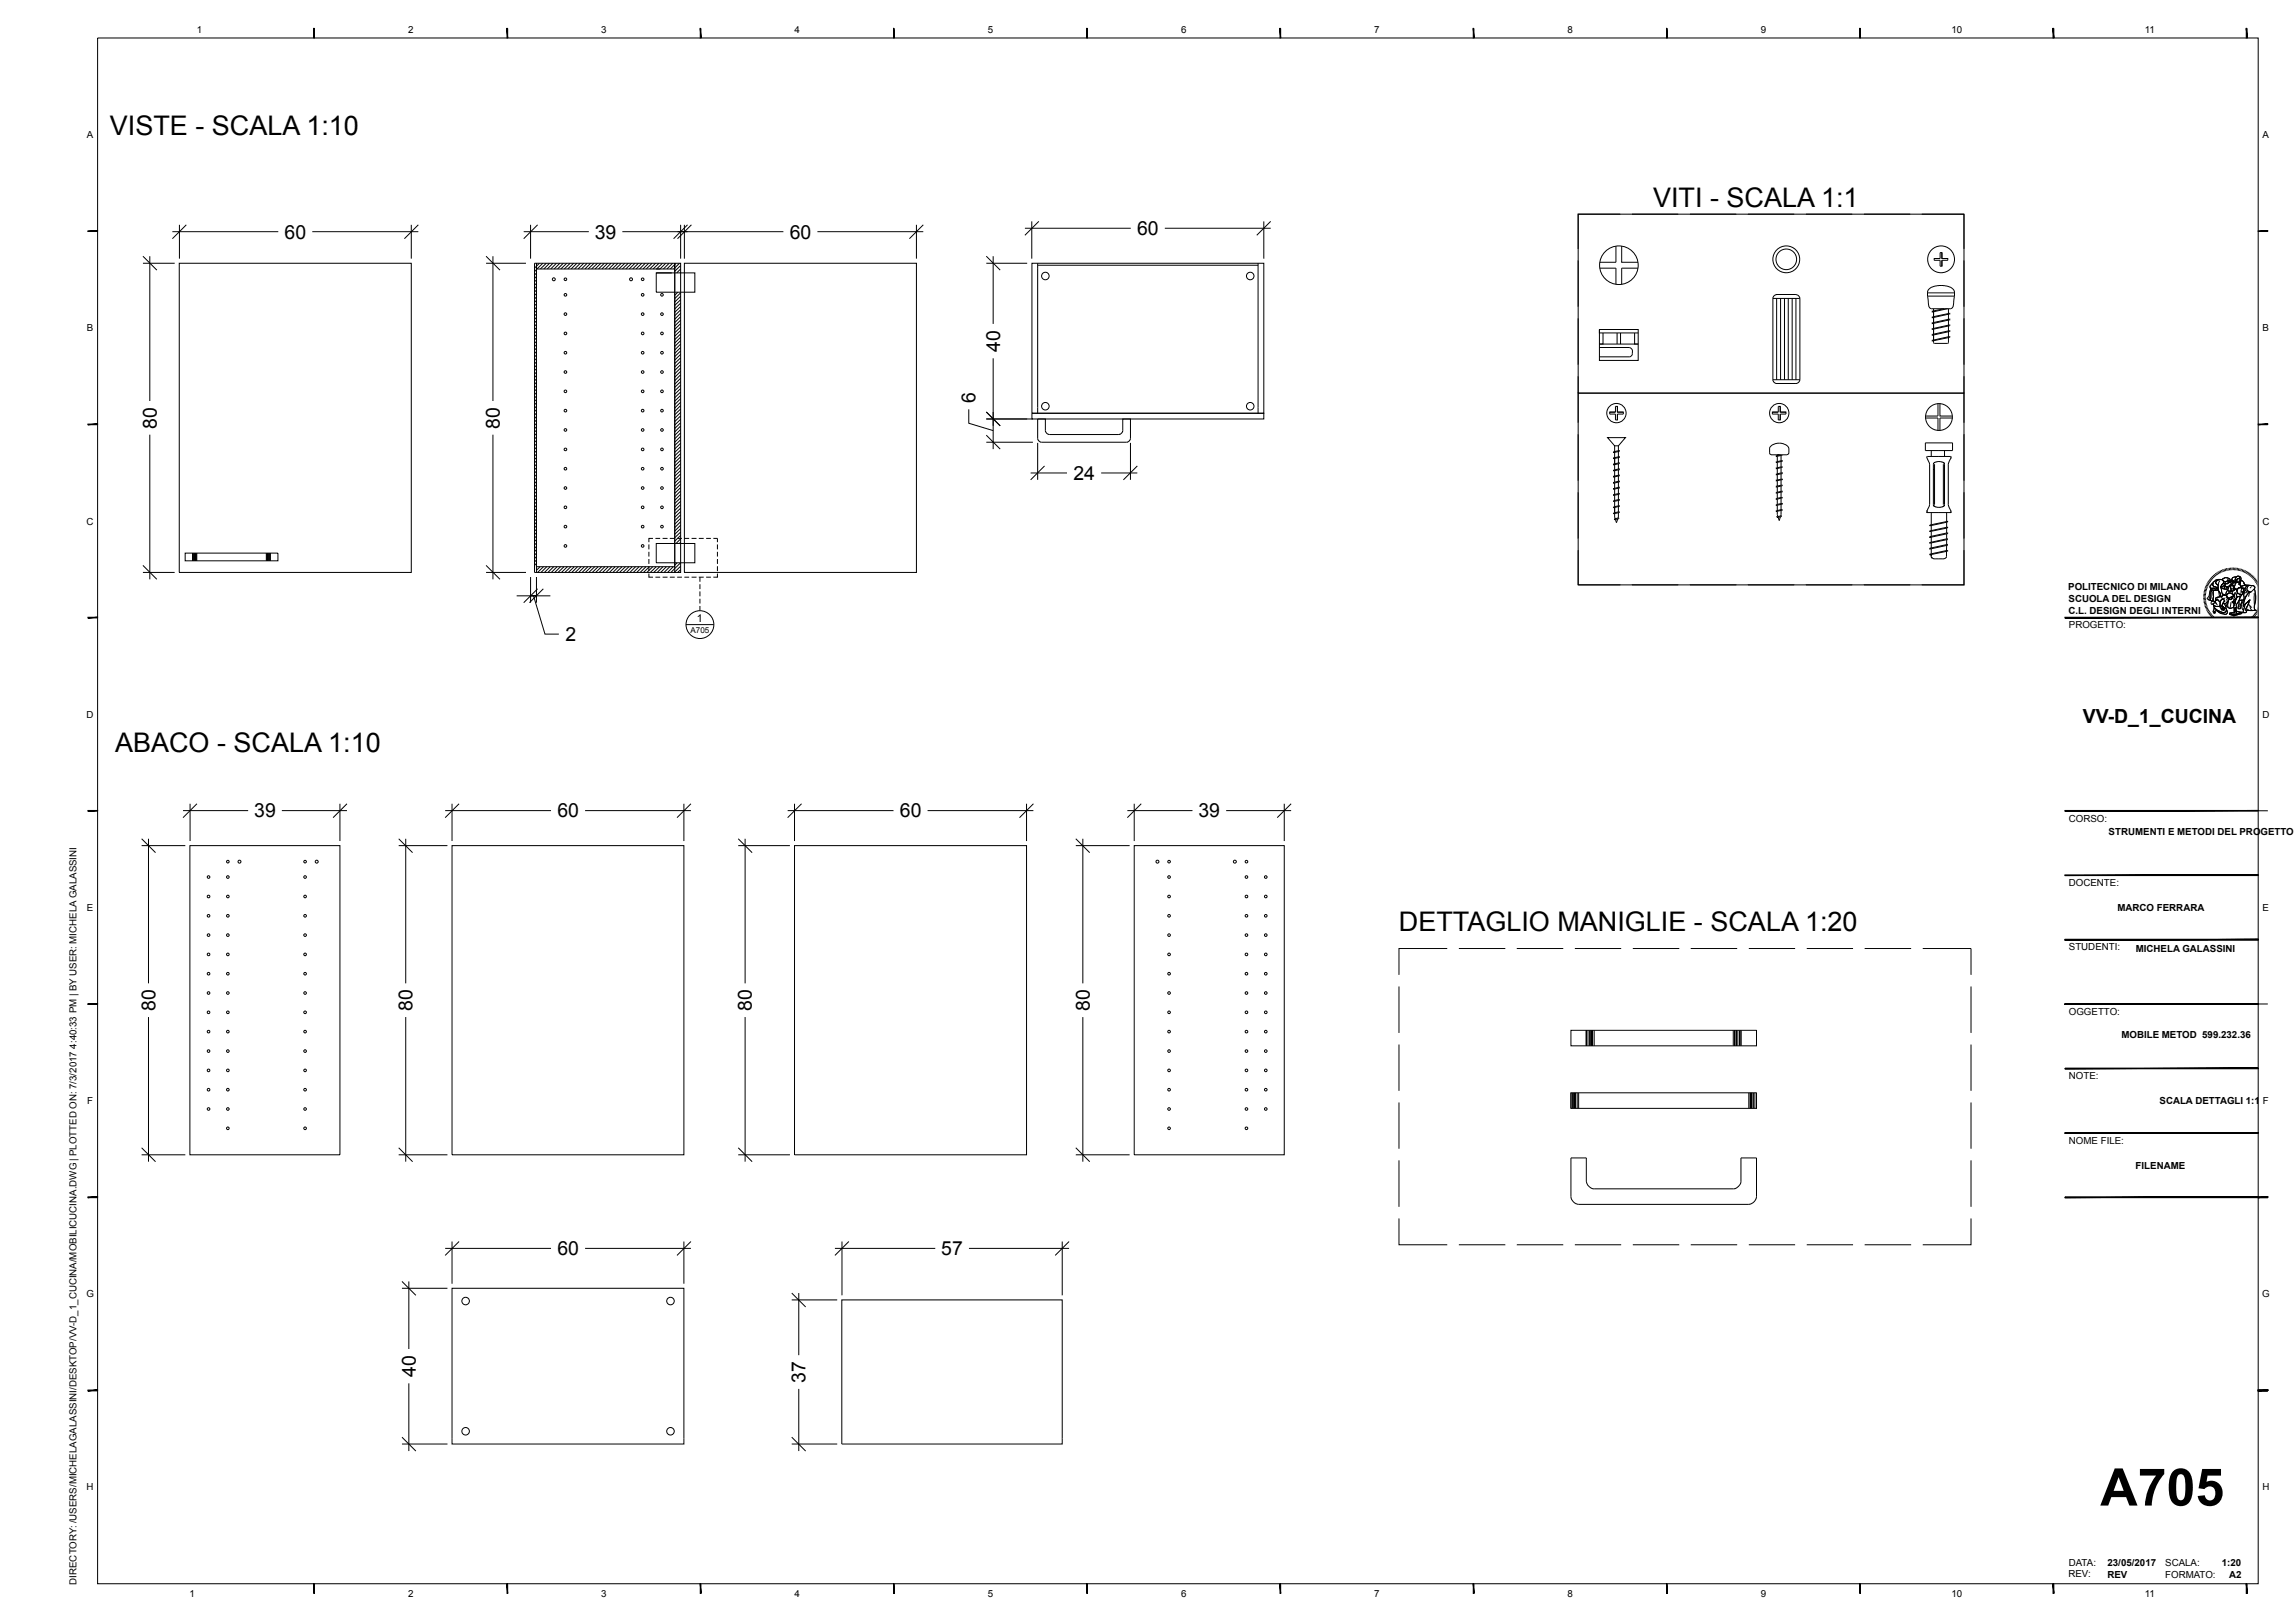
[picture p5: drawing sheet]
<svg xmlns="http://www.w3.org/2000/svg" width="594mm" height="420mm" viewBox="0 0 594 420" stroke-linecap="round" stroke-linejoin="round" font-family="sans-serif">
<defs><g id="words">
<text font-size="13.4" x="543.4" y="389.6">A705</text>
<g font-size="7">
<text x="28.4" y="34.9">VISTE - SCALA 1:10</text>
<text x="427.7" y="53.6">VITI - SCALA 1:1</text>
<text x="29.8" y="194.6">ABACO - SCALA 1:10</text>
<text x="361.9" y="240.8">DETTAGLIO MANIGLIE - SCALA 1:20</text>
</g>
<g font-size="5">
<text x="73.6" y="61.7">60</text>
<text x="153.9" y="61.7">39</text>
<text x="204.3" y="61.7">60</text>
<text x="294.2" y="60.8">60</text>
<text x="258.7" y="91" transform="rotate(-90 258.7 91)">40</text>
<text x="252.4" y="104.3" transform="rotate(-90 252.4 104.3)">6</text>
<text x="40.5" y="110.9" transform="rotate(-90 40.5 110.9)">80</text>
<text x="129.3" y="110.9" transform="rotate(-90 129.3 110.9)">80</text>
<text x="277.7" y="124.2">24</text>
<text x="146.3" y="165.9">2</text>
<text x="538.9" y="187.1">VV-D_1_CUCINA</text>
<text x="65.8" y="211.6">39</text>
<text x="144.2" y="211.6">60</text>
<text x="232.8" y="211.6">60</text>
<text x="310.1" y="211.6">39</text>
<text x="40.2" y="261.6" transform="rotate(-90 40.2 261.6)">80</text>
<text x="106.7" y="261.6" transform="rotate(-90 106.7 261.6)">80</text>
<text x="194.5" y="261.6" transform="rotate(-90 194.5 261.6)">80</text>
<text x="281.9" y="261.6" transform="rotate(-90 281.9 261.6)">80</text>
<text x="144.2" y="324.8">60</text>
<text x="243.5" y="324.8">57</text>
<text x="107.5" y="356.2" transform="rotate(-90 107.5 356.2)">40</text>
<text x="208.4" y="357.9" transform="rotate(-90 208.4 357.9)">37</text>
</g>
<text font-size="2.8" x="180.3" y="161">1</text>
<g font-size="2.5">
<text x="50.9" y="8.6">1</text>
<text x="105.6" y="8.6">2</text>
<text x="155.6" y="8.6">3</text>
<text x="205.5" y="8.6">4</text>
<text x="255.5" y="8.6">5</text>
<text x="305.5" y="8.6">6</text>
<text x="355.5" y="8.6">7</text>
<text x="405.5" y="8.6">8</text>
<text x="455.5" y="8.6">9</text>
<text x="504.8" y="8.6">10</text>
<text x="554.9" y="8.6">11</text>
<text x="22.5" y="35.7">A</text>
<text x="585.4" y="35.7">A</text>
<text x="22.5" y="85.7">B</text>
<text x="585.4" y="85.7">B</text>
<text x="22.4" y="135.7">C</text>
<text x="585.3" y="135.7">C</text>
<text x="535.1" y="152.8">POLITECNICO DI MILANO</text>
<text x="535.2" y="155.8">SCUOLA DEL DESIGN</text>
<text x="535.2" y="158.8">C.L. DESIGN DEGLI INTERNI</text>
<text x="535.2" y="162.6">PROGETTO:</text>
<text x="22.4" y="185.7">D</text>
<text x="585.3" y="185.7">D</text>
<text x="535.2" y="212.6">CORSO:</text>
<text x="545.5" y="216">STRUMENTI E METODI DEL PROGETTO</text>
<text x="535.2" y="229.3">DOCENTE:</text>
<text x="22.5" y="235.7">E</text>
<text x="547.8" y="235.7">MARCO FERRARA</text>
<text x="585.4" y="235.7">E</text>
<text x="535.2" y="246">STUDENTI:</text>
<text x="552.6" y="246.3">MICHELA GALASSINI</text>
<text x="535.2" y="262.6">OGGETTO:</text>
<text x="548.8" y="268.6">MOBILE METOD 599.232.36</text>
<text x="535.2" y="279.3">NOTE:</text>
<text x="22.6" y="285.7">F</text>
<text x="558.7" y="285.7">SCALA DETTAGLI 1:1</text>
<text x="585.4" y="285.7">F</text>
<text x="535.2" y="296">NOME FILE:</text>
<text x="552.5" y="302.4">FILENAME</text>
<text x="22.4" y="335.7">G</text>
<text x="585.2" y="335.7">G</text>
<text x="22.4" y="385.7">H</text>
<text x="585.3" y="385.7">H</text>
<text x="535.2" y="405.3">DATA:</text>
<text x="545.2" y="405.2">23/05/2017</text>
<text x="560.2" y="405.2">SCALA:</text>
<text x="574.8" y="405.2">1:20</text>
<text x="19.8" y="410.1" transform="rotate(-90 19.8 410.1)">DIRECTORY: /USERS/MICHELAGALASSINI/DESKTOP/VV-D_1_CUCINA/MOBILICUCINA.DWG| PLOTTED ON: 7/3/2017 4:40:33 PM | BY USER: MICHELA GALASSINI</text>
<text x="49" y="413.2">1</text>
<text x="105.6" y="413.2">2</text>
<text x="155.6" y="413.2">3</text>
<text x="205.5" y="413.2">4</text>
<text x="255.5" y="413.2">5</text>
<text x="305.5" y="413.2">6</text>
<text x="355.5" y="413.2">7</text>
<text x="405.5" y="413.2">8</text>
<text x="455.5" y="413.2">9</text>
<text x="504.8" y="413.2">10</text>
<text x="535.1" y="408.2">REV:</text>
<text x="545.2" y="408.2">REV</text>
<text x="554.9" y="413.2">11</text>
<text x="560.2" y="408.2">FORMATO:</text>
<text x="576.7" y="408.2">A2</text>
</g>
<text font-size="2.1" x="178.6" y="163.7">A705</text>
</g></defs>
<g fill="none" stroke="#000" stroke-width=".26">
<path d="M25.3 9.8h558.9v400h-558.9zM44.6 60h27.4M46.4 58.2v8.7M48.2 58.2l-3.6 3.6M80.8 60h27.4M106.4 58.2v8.7M108.2 58.2l-3.6 3.6M135.5 60h16.8M137.3 58.2v8.7M139.1 58.2l-3.6 3.6M161 60h41.7M176.1 58.2v8.7"/>
<path d="M177.1 58.2v8.7M177.9 58.2l-3.6 3.6M178.9 58.2l-3.6 3.6M211.5 60h27.4M237.1 58.2v8.7M238.9 58.2l-3.6 3.6M265.2 59.1h27.3M266.9 57.3v9.6M268.8 57.3l-3.6 3.6M301.3 59.1h27.4M327 57.3v9.6M328.7 57.3l-3.6 3.6"/>
<path d="M408.3 55.4h99.8v46.3h-99.8zM419.2 55.4h-10.9v9M422.2 55.4h12M437.2 55.4h12M452.2 55.4h12M467.2 55.4h12M482.2 55.4h12M497.2 55.4h10.9v9M37 68.1h8.2M37 66.3l3.6 3.6M38.8 66.3v37.5M46.4 68.1h60v80h-60z"/>
<path d="M125.8 68.1h10.3M125.8 66.3l3.5 3.6M127.5 66.3v37.5M138.3 68.1h37.8v80h-37.8zM138.8 69.6h35.8v77.1h-35.8zM138.8 69.6v-1.5v80M138.8 74.2l-.5 .5M138.8 75.1l-.5 .5M138.8 78.6l-.5 .5M138.8 69.8l-.5 .5M138.8 70.7l-.5 .5M138.8 71.6l-.5 .5"/>
<path d="M138.8 72.4l-.5 .5M138.8 73.3l-.5 .5M138.8 76l-.5 .5M138.8 76.8l-.5 .6M138.8 77.7l-.5 .5M138.8 79.5l-.5 .5M139.6 68.1l-1.3 1.3M140.4 68.1l-1.5 1.5M141.3 68.1l-1.5 1.5M142.2 68.1l-1.5 1.5M143.1 68.1l-1.5 1.5M144 68.1l-1.5 1.5"/>
<path d="M144.8 68.1l-1.4 1.5M145.7 68.1l-1.4 1.5M146.6 68.1l-1.5 1.5M147.5 68.1l-1.5 1.5M148.4 68.1l-1.5 1.5M149.2 68.1l-1.4 1.5M150.1 68.1l-1.4 1.5M151 68.1l-1.5 1.5M151.9 68.1l-1.5 1.5M152.8 68.1l-1.5 1.5M153.7 68.1l-1.5 1.5M154.6 68.1l-1.5 1.5"/>
<path d="M155.5 68.1l-1.6 1.5M156.4 68.1l-1.6 1.5M157.2 68.1l-1.5 1.5M158.1 68.1l-1.5 1.5M159 68.1l-1.5 1.5M159.9 68.1l-1.5 1.5M160.8 68.1l-1.6 1.5M161.6 68.1l-1.5 1.5M162.5 68.1l-1.5 1.5M163.4 68.1l-1.5 1.5M164.3 68.1l-1.5 1.5M165.2 68.1l-1.5 1.5"/>
<path d="M166.1 68.1l-1.5 1.5M166.9 68.1l-1.4 1.5M167.8 68.1l-1.5 1.5M168.7 68.1l-1.5 1.5M169.6 68.1l-1.5 1.5M169.8 70.6h10v5h-10zM169.8 69.6h1M169.8 70.6h4M170.5 68.1l-1.5 1.5M171.4 68.1l-1.5 1.5M172.2 68.1l-1.4 1.5M173.1 68.1l-1.5 1.5"/>
<path d="M174 68.1l-1.5 1.5M174.6 69.6v-1.5v80M174.9 68.1l-1.5 1.5M175.4 75.6l-.8 .8M175.8 68.1l-1.5 1.5M176.1 68.7l-1.5 1.5M176.1 69.6l-1 1M176.1 70.5l-.2 .1M176.1 75.8l-1.5 1.5M176.1 76.7l-1.5 1.5M176.1 77.6l-1.5 1.4M176.1 78.5l-1.5 1.4"/>
<path d="M176.1 79.3l-1.5 1.5M177.1 68.1h60v80h-60zM255.2 68.1h10.5M255.2 66.3l3.6 3.6M256.9 66.3v17.5M267 68.1h60v38.8h-60zM268.5 68.6h57M268.5 68.1v38.8M325.5 68.1v38.8M408.3 67.4v12M413.9 69.4h4.2v4.2M418.1 63.7v4.2h-4.2"/>
<path d="M419.5 63.7v4.2h4.2M423.7 69.4h-4.2v4.2M458.7 77.2a1.1 1.1 0 0 1 .9-1h5a1.2 1.2 0 0 1 1 1M458.7 77.2h6.9M458.7 77.2v21.1M459.5 76.2h.1M459.6 77.2v21.1M460.7 77.2v21.1M461.7 77.2v21.1M462.6 77.2v21.1M463.7 77.2v21.1M464.6 77.2v21.1"/>
<path d="M465.6 77.2v21.1M498.7 75.8h7v.8M498.7 76.7l.2 1.5a1.38 1.38 0 0 0 .8 1.7h4.9a1.38 1.38 0 0 0 .8-1.7l.3-1.5M498.7 75.8a1.82 1.82 0 0 1 1.9-1.7l2.2-.2a2.46 2.46 0 0 1 2.9 1.8v.1M498.7 76.6h7M498.7 75.8v.8M498.7 76.6h.1M500.2 79.9v8.8M500.4 66.9h1.5M501.9 66.9v-1.5h.5v1.5h1.5v.5h-1.5M501.9 66.9h-1.5v.5h1.5v1.5h.5v-1.5M502.4 65.4v1.5h1.5"/>
<path d="M502.4 67.4v1.5M502.9 79.9l-3 .6v.2l3.9-.8M504.1 79.9v8.8M505.6 76.6h.1M508.1 67.4v12M138.8 81.2l-.5 .6M138.8 86.6l-.5 .5M138.8 89.2l-.5 .5M138.8 93.7l-.5 .5M138.8 94.5l-.5 .5M138.8 97.2l-.5 .5M138.8 80.4l-.5 .5"/>
<path d="M138.8 82.1l-.5 .5M138.8 83l-.5 .5M138.8 83.9l-.5 .5M138.8 84.8l-.5 .5M138.8 85.7l-.5 .5M138.8 87.5l-.5 .4M138.8 88.4l-.5 .4M138.8 90.1l-.5 .5M138.8 91l-.5 .5M138.8 91.9l-.5 .5M138.8 92.8l-.5 .5M138.8 95.4l-.5 .5"/>
<path d="M138.8 96.3l-.5 .5M138.8 98.1l-.5 .5M138.8 98.9l-.5 .6M138.8 99.8l-.5 .5M176.1 80.2l-1.5 1.5M176.1 81.1l-1.5 1.5M176.1 82l-1.5 1.5M176.1 82.9l-1.5 1.5M176.1 83.7l-1.5 1.5M176.1 84.6l-1.5 1.5M176.1 85.5l-1.5 1.5M176.1 86.4l-1.5 1.5"/>
<path d="M176.1 87.3l-1.5 1.5M176.1 88.1l-1.5 1.6M176.1 89l-1.5 1.6M176.1 89.9l-1.5 1.6M176.1 90.8l-1.5 1.5M176.1 91.7l-1.5 1.5M176.1 92.6l-1.5 1.5M176.1 93.5l-1.5 1.5M176.1 94.4l-1.5 1.5M176.1 95.2l-1.5 1.5M176.1 96.1l-1.5 1.5M176.1 97l-1.5 1.5"/>
<path d="M176.1 97.9l-1.5 1.5M176.1 98.8l-1.5 1.5M176.1 99.7l-1.5 1.4M256.9 92.7v23.5M408.3 82.4v12M408.3 97.4v12M413.8 85.3h10v8h-10zM413.8 89.9h7.7l.8 .6v1a.88 .88 0 0 1-.8 .8h-7.7M413.8 85.3v.9h10M414.7 86.2v2.8h-.9h10h-.9v-2.8M418.4 86.2v2.8M419.2 86.2v2.8"/>
<path d="M458.7 98.3a1.01 1.01 0 0 0 .9 .9h5a1.1 1.1 0 0 0 1-.9M458.7 98.3h6.9M499.9 88.1l4.5-1v.2l-4.5 .9zM499.9 86.5l4.5-.9v.2l-4.5 1zM499.9 85.1l4.5-1v.2l-4.5 .9zM499.9 83.5l4.5-.9v.2l-4.5 .9zM499.9 82.1l4.5-1v.1l-4.5 1zM500.3 88.7l.1 .2h3.5l.1-.2M508.1 82.4v12M508.1 97.4v12M38.8 112.5v37.4M127.5 112.5v37.4"/>
<path d="M138.8 101.6l-.5 .5M138.8 102.5l-.5 .5M138.8 106.9l-.5 .5M138.8 112.2l-.5 .5M138.8 117.5l-.5 .5M138.8 119.3l-.5 .5M138.8 100.7l-.5 .5M138.8 103.4l-.5 .5M138.8 104.2l-.5 .5M138.8 105.1l-.5 .5M138.8 106l-.5 .5M138.8 107.8l-.5 .5"/>
<path d="M138.8 108.7l-.5 .5M138.8 109.6l-.5 .5M138.8 110.5l-.5 .4M138.8 111.3l-.5 .5M138.8 113.1l-.5 .5M138.8 114l-.5 .5M138.8 114.9l-.5 .5M138.8 115.7l-.5 .6M138.8 116.6l-.5 .5M138.8 118.4l-.5 .5M176.1 100.6l-1.5 1.4M176.1 101.4l-1.5 1.5"/>
<path d="M176.1 102.3l-1.5 1.5M176.1 103.2l-1.5 1.5M176.1 104.1l-1.5 1.5M176.1 105l-1.5 1.5M176.1 105.8l-1.5 1.5M176.1 106.7l-1.5 1.5M176.1 107.6l-1.5 1.5M176.1 108.5l-1.5 1.5M176.1 109.4l-1.5 1.5M176.1 110.2l-1.5 1.6M176.1 111.1l-1.5 1.6M176.1 112l-1.5 1.5"/>
<path d="M176.1 112.9l-1.5 1.5M176.1 113.8l-1.5 1.5M176.1 114.7l-1.5 1.5M176.1 115.6l-1.5 1.5M176.1 117.4l-1.5 1.4M176.1 116.5l-1.5 1.5M176.1 118.2l-1.5 1.5M176.1 119.1l-1.5 1.5M176.1 120l-1.5 1.5M250.6 105.9v3.6l6.3 1.9M255.2 114.4h12M255.2 108.4h12"/>
<path d="M255.2 106.6l3.6 3.6M255.2 112.6l3.6 3.6M267 106.9h60v1.5h-60zM268.5 108.4h1.9v3.1l.4 .6 .6 .3h18.1l.5-.2 .5-.7v-3.1h2v5.1l-.3 .6-.6 .3h-22.3l-.6-.3-.2-.6zM268.5 114.6v9.6M292.5 114.6v9.6M408.3 101.7h99.8v49.7h-99.8zM408.3 112.4v12M415.9 113.3h4.6l-1.8 2.1h-1zM416.5 106.6h1.4M417.4 118.5l1.6-.3v.2l-1.5 .3zM417.4 117l1.6-.4-.1 .2-1.4 .3z"/>
<path d="M417.7 115.4v4.6M417.9 106.6v-1.4h.5v1.4h1.6v.6h-1.6M417.9 106.6h-1.4v.6h1.4v1.5h.5v-1.5M418.4 105.2v1.4h1.6M418.4 107.2v1.5M418.7 115.4v4.4M458.1 115.5a3.1 3.1 0 0 1 4.7 .5v1.4l-.5 .3h-4l-.5-.4v-1.4zM458.5 106.6h1.6M459.5 119.5l1.6-.2-1.5 .4zM459.8 118.1v1.3M459.8 119.6v1.4M460.1 106.6v-1.4h.5v1.4h1.4v.6h-1.4"/>
<path d="M460.1 106.6h-1.6v.6h1.6v1.5h.5v-1.5M460.3 117.7h-.5v.2M460.6 105.2v1.4h1.4M460.6 107.2v1.5M460.7 117.7l-1.2 .2v.2l1.6-.4M460.8 117.9v1.3M460.8 119.4v1.4M498.1 114.6h7v2h-7zM498.1 108.2h3.3v3.2M498.5 118.2h6.3l-.8 1.9v10.6l.7 1.4a.3 .3 0 0 1 .1 .3 .3 .3 0 0 1-.3 .2h-6l.7-2v-10.5zM499.6 116.6v1.5M500.4 119.7l1.4-.3 .8 .2 .5 .4v10.7l-.2 .3-.9 .3-1.2-.1-.6-.5v-10.7z"/>
<path d="M501.4 104.4v3.3h-3.3M501.9 104.4v3.3h3.2M503.1 116.6v1.5M505.1 108.2h-3.2v3.2M508.1 112.4v12M138.8 120.2l-.5 .5M138.8 127.2l-.5 .5M138.8 135.2l-.5 .5M138.8 121l-.5 .5M138.8 121.9l-.5 .5M138.8 122.8l-.5 .5M138.8 123.7l-.5 .5"/>
<path d="M138.8 124.6l-.5 .5M138.8 125.5l-.5 .5M138.8 126.4l-.5 .4M138.8 128.1l-.5 .5M138.8 129l-.5 .5M138.8 129.9l-.5 .5M138.8 130.8l-.5 .5M138.8 131.7l-.5 .5M138.8 132.6l-.5 .5M138.8 133.4l-.5 .5M138.8 134.3l-.5 .5M138.8 136.1l-.5 .5"/>
<path d="M138.8 137l-.5 .5M138.8 137.8l-.5 .6M138.8 138.7l-.5 .5M138.8 139.6l-.5 .5M168.9 139.3h-1v1M169.6 139.3h1.2M171.4 139.3h1.3M173.3 139.3h1.3M175.2 139.3h1.2M176.1 120.9l-1.5 1.5M176.1 121.8l-1.5 1.4M176.1 122.7l-1.5 1.4"/>
<path d="M176.1 123.5l-1.5 1.5M176.1 124.4l-1.5 1.5M176.1 125.3l-1.5 1.5M176.1 126.2l-1.5 1.5M176.1 127.1l-1.5 1.5M176.1 127.9l-1.5 1.6M176.1 128.8l-1.5 1.5M176.1 129.7l-1.5 1.5M176.1 130.6l-1.5 1.5M176.1 131.5l-1.5 1.5M176.1 132.4l-1.5 1.5M176.1 133.2l-1.5 1.6"/>
<path d="M176.1 134.1l-1.5 1.5M176.1 135l-1.5 1.5M176.1 135.9l-1.5 1.5M176.1 136.8l-1.5 1.5M176.1 137.7l-1.5 1.5M176.1 138.6l-1.5 1.4M176.1 139.5l-1.2 1.1M177.1 139.3h1.2M178.9 139.3h1.3M180.8 139.3h1.3M182.7 139.3h1.2M184.6 139.3h1v1"/>
<path d="M266.6 122.4h9.4M270.2 120.6l-3.6 3.6M284.9 122.4h9.3M294.2 120.6l-3.6 3.6M408.3 127.4v12M417.4 131.2l1.6-.3v.1l-1.5 .4zM417.4 129.6l1.6-.3v.2l-1.5 .3zM417.4 126.5l1.6-.4v.2l-1.5 .3zM417.4 124.9l1.6-.4-.1 .2-1.4 .3zM417.4 121.7l1.6-.4v.2l-1.5 .3zM417.5 132.8l1.5-.3-.1 .1-1.4 .3zM417.5 128l1.5-.3-.1 .2-1.4 .3z"/>
<path d="M417.5 123.2l1.5-.3v.2l-1.5 .4zM417.5 120.1l1.5-.3-.1 .2-1.4 .3zM417.7 134.3l1.1-.2-.1 .1-1 .3zM417.7 132.9l.2 1.3M417.7 120.2v1.4M417.7 121.8v1.4M417.7 123.4v1.4M417.7 125v1.4M417.7 126.5v1.4M417.7 128.2v1.3M417.7 129.7v1.4M417.7 131.3v1.4"/>
<path d="M418.5 134.3l-.3 1-.3-.9M418.7 132.7l-.1 1.4M418.7 120v1.4M418.7 121.6v1.4M418.7 123.2v1.4M418.7 124.8v1.3M418.7 126.3v1.4M418.7 127.9v1.4M418.7 129.5v1.4M418.7 131.1v1.4M459.5 132.2l1.6-.3-1.5 .4zM459.5 130.6l1.6-.3-.1 .2-1.4 .3z"/>
<path d="M459.5 129l1.6-.3-1.5 .5zM459.5 127.4l1.6-.2-1.5 .4zM459.5 125.8l1.6-.2-.1 .1-1.4 .3zM459.5 124.3l1.6-.3-1.5 .4zM459.5 122.7l1.6-.3-.1 .2-1.4 .3zM459.5 121.1l1.6-.3-1.5 .5zM459.8 133.7l1.1-.2-.1 .2-1 .2zM459.8 132.3l.2 1.4M459.8 121.3v1.3M459.8 122.8v1.4M459.8 124.4v1.4M459.8 126v1.3"/>
<path d="M459.8 127.6v1.4M459.8 129.2v1.3M459.8 130.7v1.4M460.6 133.7l-.3 1-.3-.8M460.8 132.1l-.1 1.4M460.8 121v1.4M460.8 122.6v1.4M460.8 124.2v1.4M460.8 125.8v1.3M460.8 127.3v1.4M460.8 129v1.3M460.8 130.5v1.4"/>
<path d="M499.3 137.4l4.6-.9-.1 .1-4.5 1zM499.3 135.9l4.6-1-.1 .2-4.5 1zM499.3 138.9l4.6-1-.1 .2-4.5 1zM499.6 132.6v3.2M499.6 136v1.3M499.6 137.5v1.3M499.6 139v1.3M500.5 120.1v10.5M502.8 120.1v10.5M503.6 132.6v2.3M503.6 135.1v1.4M503.6 136.7v1.2"/>
<path d="M503.6 138.1v1.4M503.6 139.7v1.2M508.1 127.4v12M37 148.1h8.2M37 146.3l3.6 3.6M47.9 143.1h24v2h-24zM49.9 145.1v-2v2M49.9 143.1v2M50.1 143.1v2M50.3 143.1v2M50.5 145.1v-2v2M50.7 145.1v-2v2"/>
<path d="M50.9 143.1v2M68.9 143.1v2M69.1 145.1v-2v2M69.3 145.1v-2v2M69.5 143.1v2M69.7 143.1v2M69.9 143.1v2M125.8 148.1h10.3M125.8 146.3l3.5 3.6M133.7 154.2h3.6M137.3 154.2h1.5h-1.5M137.3 149.3v6.7"/>
<path d="M138 154.2l3 9.9h3.6M138.8 142.3l-.5 .5M138.8 140.5l-.5 .5M138.8 141.4l-.5 .5M138.8 143.1l-.5 .5M138.8 144l-.5 .5M138.8 144.9l-.5 .5M138.8 145.8l-.5 .5M138.8 149.3v6.7M138.8 154.2h3.6M138.8 146.7h.1M139.1 152.4l-3.6 3.6"/>
<path d="M139.7 146.7l-.9 .9M140.6 152.4l-3.6 3.6M140.6 146.7l-1.5 1.4M141.5 146.7l-1.5 1.4M142.3 146.7l-1.4 1.4M143.2 146.7l-1.4 1.4M144.1 146.7l-1.5 1.4M145 146.7l-1.5 1.4M145.9 146.7l-1.5 1.4M146.8 146.7l-1.5 1.4M147.7 146.7l-1.5 1.4M148.6 146.7l-1.6 1.4"/>
<path d="M149.4 146.7l-1.5 1.4M150.3 146.7l-1.5 1.4M151.2 146.7l-1.5 1.4M152.1 146.7l-1.5 1.4M153 146.7l-1.6 1.4M153.9 146.7l-1.6 1.4M154.7 146.7l-1.5 1.4M155.6 146.7l-1.5 1.4M156.5 146.7l-1.5 1.4M157.4 146.7l-1.5 1.4M158.3 146.7l-1.5 1.4M159.2 146.7l-1.5 1.4"/>
<path d="M160 146.7l-1.4 1.4M160.9 146.7l-1.5 1.4M161.8 146.7l-1.5 1.4M162.7 146.7l-1.5 1.4M163.6 146.7l-1.5 1.4M164.4 146.7l-1.4 1.4M165.3 146.7l-1.4 1.4M166.2 146.7l-1.5 1.4M167.1 146.7l-1.5 1.4M167.9 148.4v1h1M167.9 140.9v1.3M167.9 142.8v1.2"/>
<path d="M167.9 144.7v1.2M167.9 146.5v1.3M168 146.7l-1.5 1.4M168.9 146.7l-1.5 1.4M169.6 149.4h1.2M169.8 140.6h10v5h-10zM169.8 146.7l-1.5 1.4M170.7 146.7l-1.6 1.4M171.4 149.4h1.3M171.5 146.7l-1.5 1.4M172.4 146.7l-1.5 1.4M173.3 146.7l-1.5 1.4"/>
<path d="M173.3 149.4h1.3M174.2 146.7l-1.5 1.4M175.2 145.6l-.6 .6M175.2 149.4h1.2M176.1 145.6l-2.5 2.5M176.1 146.5l-1.7 1.6M176.1 140.3l-.4 .3M176.1 147.4l-.8 .7M177.1 149.4h1.2M178.9 149.4h1.3M180.8 149.4h1.3M181.1 149.4v1.1"/>
<path d="M181.1 151.2v1.3M181.1 153v1.3M181.1 155v1.2M181.1 156.8v1.2M182.7 149.4h1.2M185.6 148.4v1h-1M185.6 140.9v1.3M185.6 142.8v1.2M185.6 144.7v1.2M185.6 146.5v1.3M408.3 142.4v9h10.9M422.2 151.4h12"/>
<path d="M437.2 151.4h12M452.2 151.4h12M467.2 151.4h12M482.2 151.4h12M499.3 140.4l4.5-1v.2l-4.5 1zM499.3 141.9l4.5-1v.2l-4.5 1zM499.3 143.4l4.6-.9-.1 .1-4.5 1zM499.3 143.6h.3v.4M499.6 140.5v1.3M499.6 142v1.3M499.6 143.5v.5M503.6 142.7v1.5l-.6 .4h-2.6l-.5-.2-.3-.4"/>
<path d="M503.6 141.1v1.4M508.1 142.4v9h-10.9M570 154.1l.7 .1M570 154.5h.7M570 153.8h.7M570.1 153.4l.7 .2M570.1 153.1l.7 .1M570.2 152.7l.7 .2M570.3 152.4l.7 .2M570.4 152l.7 .3M570.5 151.7l.7 .3M570.7 151.4l.6 .2"/>
<path d="M570.7 154.8l-.7 .1M570.7 155.2h-.7M570.8 155.5l-.7 .1M570.8 155.8l-.7 .1M570.8 151.1l.6 .3M570.8 156.1l-.6 .2M570.9 156.4l-.6 .2M571 150.8l.6 .3M571.1 156.7l-.7 .3M571.1 157.1l-.6 .2M571.2 150.5l.6 .3M571.3 157.4l-.6 .2"/>
<path d="M571.4 150.2l.5 .3M571.4 157.7l-.6 .3M571.6 157.9l-.6 .4M571.6 149.9l.5 .4M571.7 158.2l-.6 .4M571.8 149.6l.5 .4M571.9 152.1l1.3 .4 .6-.4 .1 .6h-.2a1.85 1.85 0 0 1-1.8-.3zM571.9 152.1v.5M571.9 158.5l-.5 .4M572.1 152.6l-.1 .1a1.96 1.96 0 0 0-.3 1.7l-.3 .8 .3 .1M572.1 149.3l.4 .5M572.1 158.8l-.5 .3"/>
<path d="M572.2 151.1l.3-.2a.79 .79 0 0 0 .9 1.1l.4 .1-.6 .4-.4-.3a.87 .87 0 0 1-1.1-.3zM572.3 149.1l.5 .4M572.3 159l-.5 .4M572.3 152.7h.5l-.3 .6 .1 2.2h-.3a.41 .41 0 0 1-.5-.2 .41 .41 0 0 1 .1-.5l.1-1.5zM572.3 152.7l-.3 .6v1.4l-.3 .6 .8 .2M572.5 150.9l-.8 1a.67 .67 0 0 0 1 .3l.5 .3 .6-.4M572.5 159.3l-.5 .4M572.6 150.7l.2-.2a1.7 1.7 0 0 1 1.7-.5 .99 .99 0 0 0-1.2 1l.5 .3v.7a.98 .98 0 0 1-1-.2 .98 .98 0 0 1-.3-1zM572.6 156.3a.72 .72 0 0 0 .8 .6l1-.1M572.6 148.8l.4 .5M572.7 156.6l.7 .3 1-.1v.4l.4 .3-.1 .2 .3-.1 .2 .3-.1-.5 .3 .4-.2-.4h.4l-.6-.5a.45 .45 0 0 1 .1-.8l.4 .1 .4 1a.9 .9 0 0 1-.3 1.2 .9 .9 0 0 1-1.2-.1 2.35 2.35 0 0 1-1.7-1.7zM572.7 156.6a2.74 2.74 0 0 0 2.2 1.9l.6 .2"/>
<path d="M572.7 159.5l-.4 .5M572.8 152.7h1.1l.5 1.3a.8 .8 0 0 1-.8 .6 .35 .35 0 0 0-.4 .3 .35 .35 0 0 0 .2 .4l-.3 .5-.4-.2a.86 .86 0 0 1 0-1.2l-.2-1.1zM572.8 152.7l-.3 .6 .1 2.2M572.8 157.3l1 .7 1.1 .5a.83 .83 0 0 0 1.2-.6l.1 .4a.63 .63 0 0 1-.3 .7 .63 .63 0 0 1-.7-.2l-1.1-.3a.72 .72 0 0 0-1.2-.2l.1 .3a.35 .35 0 0 1-.4-.1 .35 .35 0 0 1 0-.5zM572.8 148.6l.5 .5M572.9 157.3l-.1 .3a.79 .79 0 0 0 0 1.1l.3-.2-.2-.1a.59 .59 0 0 1 .6-.4 .59 .59 0 0 1 .5 .4l1.2 .4a.64 .64 0 0 0 .9 0 .64 .64 0 0 0 0-.9M573 159.7l-.5 .5M573 155.8a.49 .49 0 0 0-.7-.2 .49 .49 0 0 0 0 .8 .73 .73 0 0 1 .8-.4 .73 .73 0 0 1 .6 .6M573.1 148.3l.4 .6M573.2 159.9l-.4 .6M573.3 155.4l.4-.3 .3 .4a1.03 1.03 0 0 1 .2 1.4 1.16 1.16 0 0 1-1.6-.6l.6-.3-.1-.2zM573.3 154.7l1.1-.4 .5 .1a.42 .42 0 0 1 .6-.4l.5 .1a1.09 1.09 0 0 1 .4 1.4 1.09 1.09 0 0 1-1.2 .6v-.2a.39 .39 0 0 0 .3-.3 .39 .39 0 0 0-.2-.4 .59 .59 0 0 0-.6 0 .59 .59 0 0 0-.3 .6l-.7-.7-.4 .1z"/>
<path d="M573.3 150.5l.3-.3a.96 .96 0 0 1 1-.2 .96 .96 0 0 1 .6 .8l-.4 .5a1.03 1.03 0 0 0-.1 1.4 1.07 1.07 0 0 0 .8 1.3h-.1a.53 .53 0 0 0-.7 .5 .4 .4 0 0 1-.3-.3 .4 .4 0 0 1 .1-.4l-.6-1.1-.1-1.3a.67 .67 0 0 1-.5-.9zM573.4 148.2l.4 .5M573.6 155l.8 .8M573.7 155.2a.59 .59 0 0 0-.5 .8M573.7 148l.4 .6M573.9 152.7h-1.6a.66 .66 0 0 0-.6 .2 .66 .66 0 0 0-.1 .7l-.1 .5-.5 .8 .3 .3M574 153l.3 1.4M574 147.8l.4 .6M574.3 150.3a2.93 2.93 0 0 0 0 3l.2 .5a.37 .37 0 0 0-.1 .5 .37 .37 0 0 0 .4 .1 .47 .47 0 0 1 .7-.4 1.21 1.21 0 0 1-.8-1.5 1.09 1.09 0 0 1 .4-1.5 .8 .8 0 0 0-.1-.9 .8 .8 0 0 0-1-.1 1.24 1.24 0 0 0-1.4 1.6l1.2 .5M574.4 147.6l.2 .7M574.4 154.4l-.5 .1a.45 .45 0 0 0-.6 .2 .45 .45 0 0 0 .1 .6M574.5 150a.99 .99 0 0 0-1.2 1l.5 .3"/>
<path d="M574.7 155.2a.45 .45 0 0 1 .5-.1 .45 .45 0 0 1 .2 .6l-.3 .5a.44 .44 0 0 0-.3 .4 .44 .44 0 0 0 .3 .4l.5 .4h-.4l.3 .4-.4-.4 .1 .5-.2-.3-.3 .2v-.4a1.88 1.88 0 0 1 0-2.2zM574.7 155.2a.46 .46 0 0 1 .7 0 .46 .46 0 0 1-.2 .7l-.1 .3a.44 .44 0 0 0-.3 .4 .44 .44 0 0 0 .3 .4l.5 .4h-.4l.3 .4-.4-.4 .1 .6-.2-.4-.3 .2v-.4a1.88 1.88 0 0 1 0-2.2zM574.7 147.5l.3 .6M574.8 151.8l.7-.3 .3 .3a.34 .34 0 0 0-.3 .2 .34 .34 0 0 0 .1 .4 .62 .62 0 0 1-.8-.6zM574.8 151.3l.3-.3 .6-.1-.1 .6-1.1 .5zM574.8 151.8v.1a.58 .58 0 0 0 .8 .5M574.9 150a1.16 1.16 0 0 1 1.1-.5 1.16 1.16 0 0 1 1 .8l-.6-.2a.73 .73 0 0 1-1.2 .3M575 147.3l.2 .7M575.1 149.7h.1a1.18 1.18 0 0 1 1.8 .6h-.3l-.3-.2-.5 .4h-.3l-.7-.5zM575.2 150.3l.7 .2 .5-.4 .3 .2-.1 .5-.4 .3-.5-.2-.5 .2zM575.3 147.2l.2 .7M575.5 153.9v.1a1.47 1.47 0 0 1 1.1 1.2l-.3 .6-.2 .1"/>
<path d="M575.5 151.9h.9l-.3 .1v.4a.39 .39 0 0 1-.5 0 .39 .39 0 0 1-.1-.5zM575.5 156.3l.6 1.6a.74 .74 0 0 1-1.1 .6M575.6 151.5l.2 .3M575.7 151.3l-.1 .2-1.1 .5M575.7 154.8l-.8 .2M575.7 147.1l.1 .7M575.7 150.9l-.3 .5M575.8 154.5l.7 .5M575.9 151.8l.5 .1-.3 .1v.4a.42 .42 0 0 1-.5 0 .42 .42 0 0 1-.1-.5l.1-.1 .4 .1h-.2M576 155a.7 .7 0 0 1 .1 .9 .7 .7 0 0 1-.9 .2M576 154.1l.1-.3a1.14 1.14 0 0 1 1.6-.1l.2 .4-.1 .3h-.4l-.9 .4a.54 .54 0 0 0 .8 .2l.2-.4a.33 .33 0 0 0 .4-.3 .33 .33 0 0 0-.2-.3v-.3l-.5-.2h-.6l-.5 .6h-.2l.2-1.1 .2-.3 .3 .3h1.1l.5-.4-.1-.4 .7 .3v1a.63 .63 0 0 0 0 1l-.3 .6a.59 .59 0 0 0-.7 .7l-.2-.1a.26 .26 0 0 0 0 .3 .26 .26 0 0 0 .4 0v.4l.2-.3-.3 1.1h-.2a.93 .93 0 0 1-1.3 0l-.4-.4 .3-.6 .3-1.1M576 153.9l.6-.5 1 .3 .4 .6-.6 .1-.5 .3a.36 .36 0 0 1-.4 .2 .36 .36 0 0 1-.2-.4z"/>
<path d="M576 147l.2 .7M576.1 156.8l.8 .6M576.2 150.8l.1 .1M576.3 150.5l.2 .1M576.3 156.1l.1 1M576.3 152.7a1.2 1.2 0 0 0-.4 1.4M576.4 147l.1 .7M576.4 150.5h-.1M576.4 154.8l1.2-.4a.62 .62 0 0 1-.4 .6 .62 .62 0 0 1-.8-.2zM576.5 155.6l-.2 .6-.5 .8M576.6 155h-.1M576.7 150.7l.9-.2a.35 .35 0 0 1-.2 .5 .35 .35 0 0 1-.5-.3z"/>
<path d="M576.7 151.6a.81 .81 0 0 1 .9-.3 .81 .81 0 0 1 .5 .9l.1 .2a.22 .22 0 0 1-.1 .3 .22 .22 0 0 1-.3-.1v-.1a.63 .63 0 0 0 0-.8 .63 .63 0 0 0-.8-.2l.1 .7a.44 .44 0 0 1-.1 .7 .44 .44 0 0 1-.6-.4zM576.7 150.3l-.1 .5-.4 .3-.5-.2-.5 .2M576.7 146.9l.1 .7M576.8 158.7l2-.5 1.2 .3-2.1 .6zM576.8 158.7l1.1 .4v.3l-1.1-.4zM577 151.5a.74 .74 0 0 1 .9 .3 .74 .74 0 0 1 0 .9l-.2 .3h-.5zM577.1 146.9l.1 .7M577.2 155.8l-.3 1.6 1-.2M577.2 150.5a.39 .39 0 0 1 .3-.4 .39 .39 0 0 1 .4 .3l.1 .2-.3 .2M577.2 155h.1M577.2 154.6l.2 .1M577.3 150.2a.42 .42 0 0 1 .5 0 .42 .42 0 0 1 0 .6l-.2-.3h-.4z"/>
<path d="M577.3 154.9h.1M577.3 154.7h.1M577.4 151.7l-.2 .1M577.4 146.9v.6M577.5 155.8l.1-.1a.26 .26 0 0 0 .3-.1 .26 .26 0 0 0 .1-.3l.5-.2-.5 1.3v-.4l-.2 .1zM577.5 150.6l-.4-.1-.4 .2h.2a.35 .35 0 0 0 .5 .3 .35 .35 0 0 0 .2-.5v.2M577.5 153v.7M577.6 154.4a.6 .6 0 0 1-.4 .6 .6 .6 0 0 1-.6-.1M577.6 151.5l.3 .3-.2 .1M577.7 151.7a.44 .44 0 0 0-.6-.2 .44 .44 0 0 0 0 .7 .5 .5 0 0 1-.1 .8 .5 .5 0 0 1-.7-.3l.1-.3a.92 .92 0 0 1 1.3-1l.4 .8a.25 .25 0 0 1 .1 .4 .25 .25 0 0 1-.3 .1l-.1-.3M577.8 146.9v.6M577.9 152l-.2 .1"/>
<path d="M577.9 151.8l.1 .4-.3 .2-.5-.1M577.9 152.7l-.2 .2-.5 .1M577.9 159.1l2.1-.6v.3l-2.1 .6zM577.9 159.1v.3M578 150.7a.5 .5 0 0 1 .2 .8l-.2 .4M578 155.8v.6l.2-.3M578.1 150.3l.1 .4M578.1 152.2l-.1-.4 .2-.3a.5 .5 0 0 0-.2-.8l-.1-.3a.57 .57 0 0 1-.5-.7 .57 .57 0 0 1 .8-.4l.3 .1-.2 .7 .1 .8 .2-.6a.41 .41 0 0 0 .3 .4 .41 .41 0 0 0 .5-.2l-.1 .7 .2-.1 .4 .6-1.1 .8M578.2 146.9l-.1 .7M578.2 155.6l-.2 .2v-.2M578.2 153.3l-.2 1.3M578.2 152.5l.5 .2"/>
<path d="M578.3 157.3l.2-.1 .1 1.2-.3-.7-.3 .7zM578.3 154.4l-.3 .3v.5M578.4 155.1l-.5 .3a.29 .29 0 0 1 0 .3 .29 .29 0 0 1-.4 .1l.3 .3 .2-.1M578.5 153.3l-.5 .9M578.5 149.4a.73 .73 0 0 1 1-.1 .73 .73 0 0 1 .2 .9l-.4 1.1 .1-.8 .2-.4-.2-.4a.83 .83 0 0 0-.9 1.1l-.1 .1-.1-.7zM578.5 149.3a.81 .81 0 0 1 1 0 .81 .81 0 0 1 .2 1l-.4 1 .1-.8 .2-.4-.2-.4a.83 .83 0 0 0-.9 1.1l-.1 .1-.1-.7zM578.5 149.4h-.5a.6 .6 0 0 0-.6 .7M578.5 146.9l-.1 .7M578.6 150.3a.39 .39 0 0 0 .3 .4 .39 .39 0 0 0 .4-.2M578.8 152.4a1.74 1.74 0 0 1 2 .1 1.68 1.68 0 0 1-.9 1.4h-.4a1.19 1.19 0 0 1-.7-1.5zM578.8 150.1h.2M578.8 149.8l.6-.2 .2 .5-.2 .4a.46 .46 0 0 1-.8 0 .46 .46 0 0 1 .2-.7z"/>
<path d="M578.8 154.4l.8-.1-.6 1.6a1.49 1.49 0 0 0-.5 1.5l-.2-.1-.3 .6-.1-1.1zM578.8 154.4l-.9 2.6 .1 .9 .5-.7 .2 1.4-.4-.9-.4 1.1 .2-.9M578.8 150.5l.2 .1M578.8 153.4v.1a.57 .57 0 0 0 0 .9l.8-.1 .5-.6M578.8 146.9v.7M578.9 150.1v.1M578.9 150.4l.1 .1M579.2 150.3h.2M579.2 147l-.1 .7M579.3 155.4l.8-.1-.2 .8-.3 .5-.1 .5 .2 .2-.2 .2-.5-.1zM579.3 150.3h.1M579.5 151.1l.4 .6"/>
<path d="M579.5 153.6h.1M579.6 152l1.1-.6h.8l-.7 1zM579.6 147.1l-.2 .7M579.6 154.3l-.6 1.6a1.49 1.49 0 0 0-.5 1.5M579.7 153.5l-.3 .1M579.7 150.1l.6 .4 .6 .9-.9 .3a.8 .8 0 0 1-.3-1.4zM579.7 150.1l.6 .4 .4 .6M579.7 153.8h.1M579.9 147.2l-.2 .6M580 158.5v.3l-2 .6-1.2-.4v-.3M580.1 155.3l-.2 .8-.3 .5-.1 .5 .2 .2-.2 .2-.5-.1 .3-1.1v-.9M580.2 153.5l.4-.1-.1 1a.53 .53 0 0 1 .1 .6 .53 .53 0 0 1-.5 .3l-.8 .1 .3-1.1z"/>
<path d="M580.2 147.3l-.2 .7M580.3 151l.6 .4M580.3 153.2l-.1 .4M580.3 152.2h.4l.1 .4M580.5 155.2l-1.2 .2M580.5 156.6l-.1 .3 .2 .2M580.6 153.4l-.1 .4a4 4 0 0 1-.6 2.7l.3 1.2 .2 .2M580.6 147.5l-.3 .6M580.7 156.4l1.2-1-.9 2.5a.42 .42 0 0 1-.1 .7 .42 .42 0 0 1-.6-.4zM580.8 152.4a1.07 1.07 0 0 1 1.7-.8 .56 .56 0 0 1 .8 .2 .56 .56 0 0 1-.3 .8 1.22 1.22 0 0 1-1.1 .7 1.22 1.22 0 0 1-1.1-.7M580.8 152.6l-.6 .9a.47 .47 0 0 1-.6 .3 .8 .8 0 0 1-.8-1 .8 .8 0 0 1 1.2-.4l-.2 .9a.63 .63 0 0 0 .6-.8 .63 .63 0 0 0-.8-.5l-.8 .5-.1 .4M580.9 154.1v.6"/>
<path d="M580.9 147.6l-.3 .6M581.2 147.8l-.3 .5M581.3 153.3l-.9 .1M581.3 157.6l.6 .4M581.6 151.4l-1.1 .1-.9 .5M581.6 147.9l-.4 .6M581.7 156.3l.8 .9M581.8 153.3a6.4 6.4 0 0 0-1.4 3.5l1.5-1.4 .5-.1M581.8 151.4l.7 .2a.52 .52 0 0 1 .7 .1 .52 .52 0 0 1 0 .7 8.9 8.9 0 0 1 0 4.9l.3 .6h-2.5l.9-2.5-1.5 1.4a6.6 6.6 0 0 1 1.4-3.5l.4-.1a.93 .93 0 0 1-.9-.7 .93 .93 0 0 1 .5-1.1zM581.8 151.5a.91 .91 0 0 0-.5 1 .91 .91 0 0 0 .9 .7M581.9 148.1l-.4 .6M581.9 155.4l-.9 2.5a.4 .4 0 0 1-.2 .7 .4 .4 0 0 1-.4-.6l.4-1.6"/>
<path d="M582 153.3l-.3 1.1M582.1 156.8a1.09 1.09 0 0 0 .7 1.2M582.1 148.3l-.4 .6M582.2 159.8l.5 .5M582.4 148.5l-.4 .6M582.4 151.9l-.3 .3M582.4 159.6l.5 .5M582.7 148.8l-.5 .5M582.7 159.4l.5 .5M582.9 159.1l.5 .5M583 149l-.5 .5M583.1 158.9l.5 .4"/>
<path d="M583.2 153.5v3.3M583.2 152.4a7.7 7.7 0 0 1 0 4.8l.3 .7h-2.5M583.2 149.2l-.5 .5M583.3 158.6l.5 .4M583.5 149.5l-.5 .5M583.5 158.4l.6 .3M583.7 149.8l-.5 .4M583.7 158.1l.6 .3M583.8 157.8l.6 .3M583.9 150.1l-.6 .4M584 157.5l.6 .3M584.1 150.4l-.6 .4"/>
<path d="M584.1 157.2l.6 .3M584.2 156.9l.7 .3M584.3 150.7l-.6 .3M584.3 156.6l.7 .2M584.4 151l-.6 .3M584.4 156.3l.7 .2M584.5 156l.7 .1M584.6 155.7l.6 .1M584.6 151.3l-.6 .3M584.6 155.3l.7 .1M584.6 154.7l.7 .1M584.6 155h.7"/>
<path d="M584.8 151.6l-.7 .3M584.9 152l-.7 .2M585 152.3l-.7 .2M585.1 152.7l-.7 .1M585.2 153l-.7 .1M585.2 153.3l-.6 .2M585.3 153.7l-.7 .1M585.3 154.4h-.7M585.3 154.1h-.7M177.4 161.6h7.3M573.5 160.1l-.4 .6M573.8 160.3l-.4 .6"/>
<path d="M574 160.5l-.3 .5M574.3 160.7l-.3 .6M574.6 160.8l-.3 .6M574.9 160.9l-.3 .7M575.2 161l-.2 .7M575.5 161.2l-.2 .6M575.8 161.3l-.2 .6M576.1 161.3l-.1 .7M576.4 161.4l-.1 .7M576.8 161.5l-.1 .6M577.1 161.5l-.1 .6M577.4 161.5v.7"/>
<path d="M577.7 161.5v.7M578 161.5l.1 .7M578.4 161.5l.1 .6M578.7 161.4l.1 .7M579 161.4l.1 .7M579.4 161.3l.1 .7M579.6 161.2l.3 .7M580 161.1l.2 .7M580.3 161l.2 .6M580.6 160.9l.2 .6M580.9 160.8l.3 .5M581.1 160.6l.4 .6"/>
<path d="M581.4 160.4l.4 .6M581.7 160.2l.4 .6M582 160l.4 .6M36.6 218.8h11.3M36.6 217.1l3.6 3.6M38.4 217.1v37.4M47.3 209.8h16.9M49.1 218.8h38.8v80h-38.8zM49.2 208v9.6M50.9 208l-3.6 3.6M72.9 209.8h16.9M87.9 208v9.6"/>
<path d="M89.8 208l-3.6 3.6M103.1 218.8h12.7M103.1 217.1l3.6 3.6M105 217.1v37.4M115.2 209.8h27.4M116.9 218.8h60v80h-60zM116.9 208v9.6M118.8 208l-3.6 3.6M151.4 209.8h27.4M176.9 208v9.6M178.8 208l-3.6 3.6M191 218.8h13.4"/>
<path d="M191 217.1l3.6 3.6M192.8 217.1v37.4M203.8 209.8h27.4M205.5 218.8h60.1v80h-60.1zM205.5 208v9.6M207.4 208l-3.6 3.6M240 209.8h27.4M265.6 208v9.6M267.4 208l-3.6 3.6M278.3 218.8h13.9M278.3 217.1l3.6 3.6M280.1 217.1v37.4"/>
<path d="M291.7 209.8h16.8M293.4 218.8h38.9v80h-38.9zM293.4 208v9.6M295.3 208l-3.6 3.6M317.2 209.8h16.8M332.3 208v9.6M334 208l-3.6 3.6M584.2 209.8h2.5M361.9 255.3v12M374.4 245.5h-12.5v6.8M377.4 245.5h12M392.4 245.5h12"/>
<path d="M407.4 245.5h12M422.4 245.5h12M437.4 245.5h12M452.4 245.5h12M467.4 245.5h12M482.4 245.5h12M497.4 245.5h12.5v6.8M509.9 255.3v12M584.2 259.8h2.5M38.4 263.2v37.4M105 263.2v37.4M192.8 263.2v37.4"/>
<path d="M280.1 263.2v37.4M361.9 270.3v12M406.4 266.6h48v4h-48zM410.4 270.6v-4v4M410.4 266.6v4M410.8 266.6v4M411.2 266.6v4M411.6 270.6v-4v4M412 270.6v-4v4M412.4 266.6v4M448.4 266.6v4M448.8 270.6v-4v4"/>
<path d="M449.2 270.6v-4v4M449.6 266.6v4M450 266.6v4M450.4 266.6v4M509.9 270.3v12M36.6 298.8h11.3M36.6 297l3.6 3.6M103.1 298.8h12.7M103.1 297l3.6 3.6M191 298.8h13.4M191 297l3.6 3.6M278.3 298.8h13.9"/>
<path d="M278.3 297l3.6 3.6M361.9 285.3v12M406.4 282.8h48v4h-48zM406.4 299.6h4v6.1a2.29 2.29 0 0 0 2 1.9h36a2.2 2.2 0 0 0 2-1.9v-6.1h4v10.1a2.31 2.31 0 0 1-2 2h-44a2.2 2.2 0 0 1-2-2zM406.4 282.8v4M406.8 282.8v4M407.2 286.8v-4v4M407.6 282.8v4M408 282.8v4M408.4 282.8v4M452.4 282.8v4M452.8 286.8v-4v4"/>
<path d="M453.2 286.8v-4v4M453.6 282.8v4M454 282.8v4M454.4 282.8v4M509.9 285.3v12M361.9 315.3v6.8h12.5M361.9 300.3v12M509.9 315.3v6.8h-12.5M509.9 300.3v12M104 333.4h11.8M104 331.6l3.6 3.6M105.8 331.6v17.5"/>
<path d="M115.2 323.1h27.4M116.9 333.4h60v40.3h-60zM116.9 321.3v10.9M118.8 321.3l-3.6 3.6M151.4 323.1h27.4M176.9 321.3v10.9M178.8 321.3l-3.6 3.6M204.8 336.4h11.8M204.8 334.6l3.6 3.6M206.7 334.6v16.1M216 323.1h26M217.8 336.4h57v37.3h-57z"/>
<path d="M217.8 321.3v13.9M219.6 321.3l-3.6 3.6M250.7 323.1h25.9M274.8 321.3v13.9M276.6 321.3l-3.6 3.6M377.4 322.1h12M392.4 322.1h12M407.4 322.1h12M422.4 322.1h12M437.4 322.1h12M452.4 322.1h12M467.4 322.1h12"/>
<path d="M482.4 322.1h12M105.8 358v17.5M206.7 359.4v16.1M104 373.7h11.8M104 371.9l3.6 3.6M204.8 373.7h11.8M204.8 371.9l3.6 3.6"/>
<circle cx="143.3" cy="72.3" r=".38"/>
<circle cx="146.3" cy="72.3" r=".34"/>
<circle cx="146.3" cy="76.3" r=".34"/>
<circle cx="163.3" cy="72.3" r=".38"/>
<circle cx="166.3" cy="72.3" r=".34"/>
<circle cx="166.3" cy="76.3" r=".34"/>
<circle cx="171.3" cy="76.3" r=".34"/>
<circle cx="270.4" cy="71.4" r=".97"/>
<circle cx="323.4" cy="71.4" r=".97"/>
<circle cx="418.8" cy="68.6" r="5"/>
<circle cx="462.1" cy="67.1" r="3.5"/>
<circle cx="462.1" cy="67.1" r="2.67"/>
<circle cx="502.2" cy="67.1" r="3.5"/>
<circle cx="146.3" cy="96.3" r=".34"/>
<circle cx="146.3" cy="86.3" r=".34"/>
<circle cx="146.3" cy="91.3" r=".34"/>
<circle cx="146.3" cy="81.3" r=".34"/>
<circle cx="166.3" cy="81.3" r=".34"/>
<circle cx="166.3" cy="91.3" r=".34"/>
<circle cx="166.3" cy="96.3" r=".34"/>
<circle cx="166.3" cy="86.3" r=".34"/>
<circle cx="171.3" cy="86.3" r=".34"/>
<circle cx="171.3" cy="91.3" r=".34"/>
<circle cx="171.3" cy="96.3" r=".34"/>
<circle cx="171.3" cy="81.3" r=".34"/>
<circle cx="146.3" cy="101.3" r=".34"/>
<circle cx="146.3" cy="111.3" r=".34"/>
<circle cx="146.3" cy="106.3" r=".34"/>
<circle cx="146.3" cy="116.3" r=".34"/>
<circle cx="166.3" cy="106.3" r=".34"/>
<circle cx="166.3" cy="116.3" r=".34"/>
<circle cx="166.3" cy="101.3" r=".34"/>
<circle cx="166.3" cy="111.3" r=".34"/>
<circle cx="171.3" cy="106.3" r=".34"/>
<circle cx="171.3" cy="111.3" r=".34"/>
<circle cx="171.3" cy="116.3" r=".34"/>
<circle cx="171.3" cy="101.3" r=".34"/>
<circle cx="270.4" cy="105.1" r=".97"/>
<circle cx="323.4" cy="105.1" r=".97"/>
<circle cx="418.2" cy="106.9" r="2.5"/>
<circle cx="460.3" cy="106.9" r="2.5"/>
<circle cx="501.6" cy="107.9" r="3.5"/>
<circle cx="146.3" cy="126.3" r=".34"/>
<circle cx="146.3" cy="121.3" r=".34"/>
<circle cx="146.3" cy="131.3" r=".34"/>
<circle cx="146.3" cy="136.3" r=".34"/>
<circle cx="166.3" cy="121.3" r=".34"/>
<circle cx="166.3" cy="126.3" r=".34"/>
<circle cx="166.3" cy="131.3" r=".34"/>
<circle cx="166.3" cy="136.3" r=".34"/>
<circle cx="171.3" cy="136.3" r=".34"/>
<circle cx="171.3" cy="126.3" r=".34"/>
<circle cx="171.3" cy="131.3" r=".34"/>
<circle cx="171.3" cy="121.3" r=".34"/>
<circle cx="146.3" cy="141.3" r=".34"/>
<circle cx="166.3" cy="141.3" r=".34"/>
<circle cx="181.1" cy="161.6" r="3.6"/>
<circle cx="54" cy="237" r=".34"/>
<circle cx="54" cy="227" r=".34"/>
<circle cx="54" cy="232" r=".34"/>
<circle cx="58.9" cy="223" r=".34"/>
<circle cx="58.9" cy="227" r=".34"/>
<circle cx="58.9" cy="237" r=".34"/>
<circle cx="58.9" cy="232" r=".34"/>
<circle cx="62" cy="223" r=".38"/>
<circle cx="78.9" cy="223" r=".34"/>
<circle cx="78.9" cy="232" r=".34"/>
<circle cx="78.9" cy="237" r=".34"/>
<circle cx="78.9" cy="227" r=".34"/>
<circle cx="81.9" cy="223" r=".38"/>
<circle cx="299.4" cy="223" r=".38"/>
<circle cx="302.5" cy="223" r=".34"/>
<circle cx="302.5" cy="227" r=".34"/>
<circle cx="302.5" cy="232" r=".34"/>
<circle cx="302.5" cy="237" r=".34"/>
<circle cx="319.5" cy="223" r=".38"/>
<circle cx="322.5" cy="237" r=".34"/>
<circle cx="322.5" cy="227" r=".34"/>
<circle cx="322.5" cy="232" r=".34"/>
<circle cx="322.5" cy="223" r=".34"/>
<circle cx="327.5" cy="227" r=".34"/>
<circle cx="327.5" cy="232" r=".34"/>
<circle cx="327.5" cy="237" r=".34"/>
<circle cx="54" cy="252" r=".34"/>
<circle cx="54" cy="242" r=".34"/>
<circle cx="54" cy="247" r=".34"/>
<circle cx="54" cy="257" r=".34"/>
<circle cx="58.9" cy="242" r=".34"/>
<circle cx="58.9" cy="247" r=".34"/>
<circle cx="58.9" cy="257" r=".34"/>
<circle cx="58.9" cy="252" r=".34"/>
<circle cx="78.9" cy="242" r=".34"/>
<circle cx="78.9" cy="252" r=".34"/>
<circle cx="78.9" cy="257" r=".34"/>
<circle cx="78.9" cy="247" r=".34"/>
<circle cx="302.5" cy="242" r=".34"/>
<circle cx="302.5" cy="252" r=".34"/>
<circle cx="302.5" cy="247" r=".34"/>
<circle cx="302.5" cy="257" r=".34"/>
<circle cx="322.5" cy="252" r=".34"/>
<circle cx="322.5" cy="242" r=".34"/>
<circle cx="322.5" cy="257" r=".34"/>
<circle cx="322.5" cy="247" r=".34"/>
<circle cx="327.5" cy="252" r=".34"/>
<circle cx="327.5" cy="247" r=".34"/>
<circle cx="327.5" cy="242" r=".34"/>
<circle cx="327.5" cy="257" r=".34"/>
<circle cx="54" cy="267" r=".34"/>
<circle cx="54" cy="262" r=".34"/>
<circle cx="54" cy="272" r=".34"/>
<circle cx="54" cy="277" r=".34"/>
<circle cx="58.9" cy="272" r=".34"/>
<circle cx="58.9" cy="267" r=".34"/>
<circle cx="58.9" cy="262" r=".34"/>
<circle cx="58.9" cy="277" r=".34"/>
<circle cx="78.9" cy="272" r=".34"/>
<circle cx="78.9" cy="262" r=".34"/>
<circle cx="78.9" cy="277" r=".34"/>
<circle cx="78.9" cy="267" r=".34"/>
<circle cx="302.5" cy="272" r=".34"/>
<circle cx="302.5" cy="277" r=".34"/>
<circle cx="302.5" cy="262" r=".34"/>
<circle cx="302.5" cy="267" r=".34"/>
<circle cx="322.5" cy="267" r=".34"/>
<circle cx="322.5" cy="262" r=".34"/>
<circle cx="322.5" cy="277" r=".34"/>
<circle cx="322.5" cy="272" r=".34"/>
<circle cx="327.5" cy="267" r=".34"/>
<circle cx="327.5" cy="277" r=".34"/>
<circle cx="327.5" cy="272" r=".34"/>
<circle cx="327.5" cy="262" r=".34"/>
<circle cx="54" cy="282" r=".34"/>
<circle cx="54" cy="287" r=".34"/>
<circle cx="58.9" cy="282" r=".34"/>
<circle cx="58.9" cy="292" r=".34"/>
<circle cx="58.9" cy="287" r=".34"/>
<circle cx="78.9" cy="287" r=".34"/>
<circle cx="78.9" cy="282" r=".34"/>
<circle cx="78.9" cy="292" r=".34"/>
<circle cx="302.5" cy="287" r=".34"/>
<circle cx="302.5" cy="282" r=".34"/>
<circle cx="302.5" cy="292" r=".34"/>
<circle cx="322.5" cy="292" r=".34"/>
<circle cx="322.5" cy="282" r=".34"/>
<circle cx="322.5" cy="287" r=".34"/>
<circle cx="327.5" cy="287" r=".34"/>
<circle cx="327.5" cy="282" r=".34"/>
<circle cx="120.5" cy="336.7" r=".97"/>
<circle cx="173.5" cy="336.7" r=".97"/>
<circle cx="120.5" cy="370.4" r=".97"/>
<circle cx="173.5" cy="370.4" r=".97"/>
</g>
<g fill="#fff" stroke="#fff" stroke-width=".26">
<path d="M559.2 159.8l30.8 4.3h-30.8z"/>
<path d="M559.2 159.8h25l5.8 4.3z"/>
<path d="M584.2 145.3h5.8l-5.8 14.5z"/>
<path d="M590 145.3v18.8l-5.8-4.3z"/>
<path d="M36 104.7v6.9h5.5zM36 104.7h5.5v6.9z"/>
<path d="M72.9 57.2v5.5l7-5.5zM72.9 62.7l7-5.5v5.5z"/>
<path d="M153.2 57.2v5.5l6.9-5.5zM153.2 62.7l6.9-5.5v5.5z"/>
<path d="M203.6 57.2v5.5l7-5.5zM203.6 62.7l7-5.5v5.5z"/>
<path d="M124.8 104.7v6.9h5.5zM124.8 104.7h5.5v6.9z"/>
<path d="M145.5 161.4v5.4l4.2-5.4zM149.7 161.4v5.4h-4.2z"/>
<path d="M247.9 100.8v4.2h5.4zM247.9 100.8h5.4v4.2z"/>
<path d="M276.9 119.7v5.4l7.1-5.4zM276.9 125.1l7.1-5.4v5.4z"/>
<path d="M254.2 84.7v7.1h5.5zM254.2 84.7h5.5v7.1z"/>
<path d="M293.4 56.4v5.4l7.1-5.4zM293.4 61.8l7.1-5.4v5.4z"/>
<path d="M65.1 207.1v5.4l6.9-5.4zM65.1 212.5l6.9-5.4v5.4z"/>
<path d="M35.7 255.4v6.9h5.5zM35.7 255.4h5.5v6.9z"/>
<path d="M143.4 207.1v5.4l7.1-5.4zM143.4 212.5l7.1-5.4v5.4z"/>
<path d="M102.3 255.4v6.9h5.4zM102.3 255.4h5.4v6.9z"/>
<path d="M232.1 207.1v5.4l7-5.4zM232.1 212.5l7-5.4v5.4z"/>
<path d="M190.1 255.4v6.9h5.4zM190.1 255.4h5.4v6.9z"/>
<path d="M277.4 255.4v6.9h5.5zM277.4 255.4h5.5v6.9z"/>
<path d="M309.4 207.1v5.4l6.9-5.4zM309.4 212.5l6.9-5.4v5.4z"/>
<path d="M103.1 350v7.1h5.4zM103.1 350h5.4v7.1z"/>
<path d="M143.4 320.3v5.5l7.1-5.5zM143.4 325.8l7.1-5.5v5.5z"/>
<path d="M203.9 351.6v6.9h5.5zM203.9 351.6h5.5v6.9z"/>
<path d="M242.8 320.3v5.5l6.9-5.5zM242.8 325.8l6.9-5.5v5.5z"/>
</g>
<path d="M559.2 159.8h25v-14.5h5.8v18.8h-30.8z" fill="none" stroke="#fff" stroke-width=".26"/>
<g fill="#000" stroke="#000" stroke-width=".26">
<path d="M81.2 7.3l.1 2.5v-2.5zM81.2 7.3l.1 2.5h-.1z"/>
<path d="M131.2 7.3l.1 2.5v-2.5zM131.2 7.3l.1 2.5h-.1z"/>
<path d="M181.2 7.3l.1 2.5v-2.5zM181.2 7.3l.1 2.5h-.1z"/>
<path d="M231.2 7.3l.1 2.5v-2.5zM231.2 7.3l.1 2.5h-.1z"/>
<path d="M281.2 7.3l.1 2.5v-2.5zM281.2 7.3l.1 2.5h-.1z"/>
<path d="M331.2 7.3l.1 2.5v-2.5zM331.2 7.3l.1 2.5h-.1z"/>
<path d="M381.1 7.3l.2 2.5v-2.5zM381.1 7.3l.2 2.5h-.2z"/>
<path d="M431.1 7.3l.2 2.5v-2.5zM431.1 7.3l.2 2.5h-.2z"/>
<path d="M481.1 7.3l.2 2.5v-2.5zM481.1 7.3l.2 2.5h-.2z"/>
<path d="M531.1 7.3l.2 2.5v-2.5zM531.1 7.3l.2 2.5h-.2z"/>
<path d="M581.1 7.3l.2 2.5v-2.5zM581.1 7.3l.2 2.5h-.2z"/>
<path d="M22.8 59.9h2.5v-.2zM22.8 59.7h2.5l-2.5 .2z"/>
<path d="M584.2 59.9h2.5v-.2zM584.2 59.7h2.5l-2.5 .2z"/>
<path d="M22.8 109.9h2.5v-.2zM22.8 109.7h2.5l-2.5 .2z"/>
<path d="M584.2 109.9h2.5v-.2zM584.2 109.7h2.5l-2.5 .2z"/>
<path d="M22.8 159.9h2.5v-.2zM22.8 159.7h2.5l-2.5 .2z"/>
<path d="M534.2 159.9h50v-.2zM534.2 159.7h50l-50 .2z"/>
<path d="M22.8 209.9h2.5v-.2zM22.8 209.7h2.5l-2.5 .2z"/>
<path d="M534.2 209.9h50v-.2zM534.2 209.7h50l-50 .2z"/>
<path d="M534.2 226.6h50v-.2zM534.2 226.4h50l-50 .2z"/>
<path d="M22.8 259.9h2.5v-.2zM22.8 259.7h2.5l-2.5 .2z"/>
<path d="M534.2 243.1v.2l50-.2zM534.2 243.3l50-.2v.2z"/>
<path d="M534.2 259.7v.2l50-.2zM534.2 259.9l50-.2v.2z"/>
<path d="M534.2 259.7v.2l50-.2zM534.2 259.9l50-.2v.2z"/>
<path d="M534.2 259.7v.2l50-.2zM534.2 259.9l50-.2v.2z"/>
<path d="M534.2 259.7v.2l50-.2zM534.2 259.9l50-.2v.2z"/>
<path d="M534.2 243.3h50v-.2zM534.2 243.1h50l-50 .2z"/>
<path d="M534.2 276.4v.2l50-.2zM534.2 276.6l50-.2v.2z"/>
<path d="M534.2 293.1v.2l50-.2zM534.2 293.3l50-.2v.2z"/>
<path d="M534.2 293.1v.2l50-.2zM534.2 293.3l50-.2v.2z"/>
<path d="M22.8 309.9h2.5v-.2zM22.8 309.7h2.5l-2.5 .2z"/>
<path d="M534.2 309.7v.2l50-.2zM534.2 309.9l50-.2v.2z"/>
<path d="M584.2 309.9h2.5v-.2zM584.2 309.7h2.5l-2.5 .2z"/>
<path d="M584.2 309.9h2.5v-.2zM584.2 309.7h2.5l-2.5 .2z"/>
<path d="M22.8 359.9h2.5v-.2zM22.8 359.7h2.5l-2.5 .2z"/>
<path d="M584.2 359.9h2.5v-.2zM584.2 359.7h2.5l-2.5 .2z"/>
<path d="M584.2 359.9h2.5v-.2zM584.2 359.7h2.5l-2.5 .2z"/>
<path d="M584.2 359.9h2.5v-.2zM584.2 359.7h2.5l-2.5 .2z"/>
<path d="M584.2 359.9h2.5v-.2zM584.2 359.7h2.5l-2.5 .2z"/>
<path d="M81.2 409.8l.1 2.5v-2.5zM81.2 409.8l.1 2.5h-.1z"/>
<path d="M131.2 409.8l.1 2.5v-2.5zM131.2 409.8l.1 2.5h-.1z"/>
<path d="M181.2 409.8l.1 2.5v-2.5zM181.2 409.8l.1 2.5h-.1z"/>
<path d="M231.2 409.8l.1 2.5v-2.5zM231.2 409.8l.1 2.5h-.1z"/>
<path d="M281.2 409.8l.1 2.5v-2.5zM281.2 409.8l.1 2.5h-.1z"/>
<path d="M331.2 409.8l.1 2.5v-2.5zM331.2 409.8l.1 2.5h-.1z"/>
<path d="M381.1 409.8l.2 2.5v-2.5zM381.1 409.8l.2 2.5h-.2z"/>
<path d="M431.1 409.8l.2 2.5v-2.5zM431.1 409.8l.2 2.5h-.2z"/>
<path d="M481.1 409.8l.2 2.5v-2.5zM481.1 409.8l.2 2.5h-.2z"/>
<path d="M531.1 409.8l.2 2.5v-2.5zM531.1 409.8l.2 2.5h-.2z"/>
<path d="M581.1 409.8l.2 2.5v-2.5zM581.1 409.8l.2 2.5h-.2z"/>
</g>
<use href="#words"/>
</svg>
